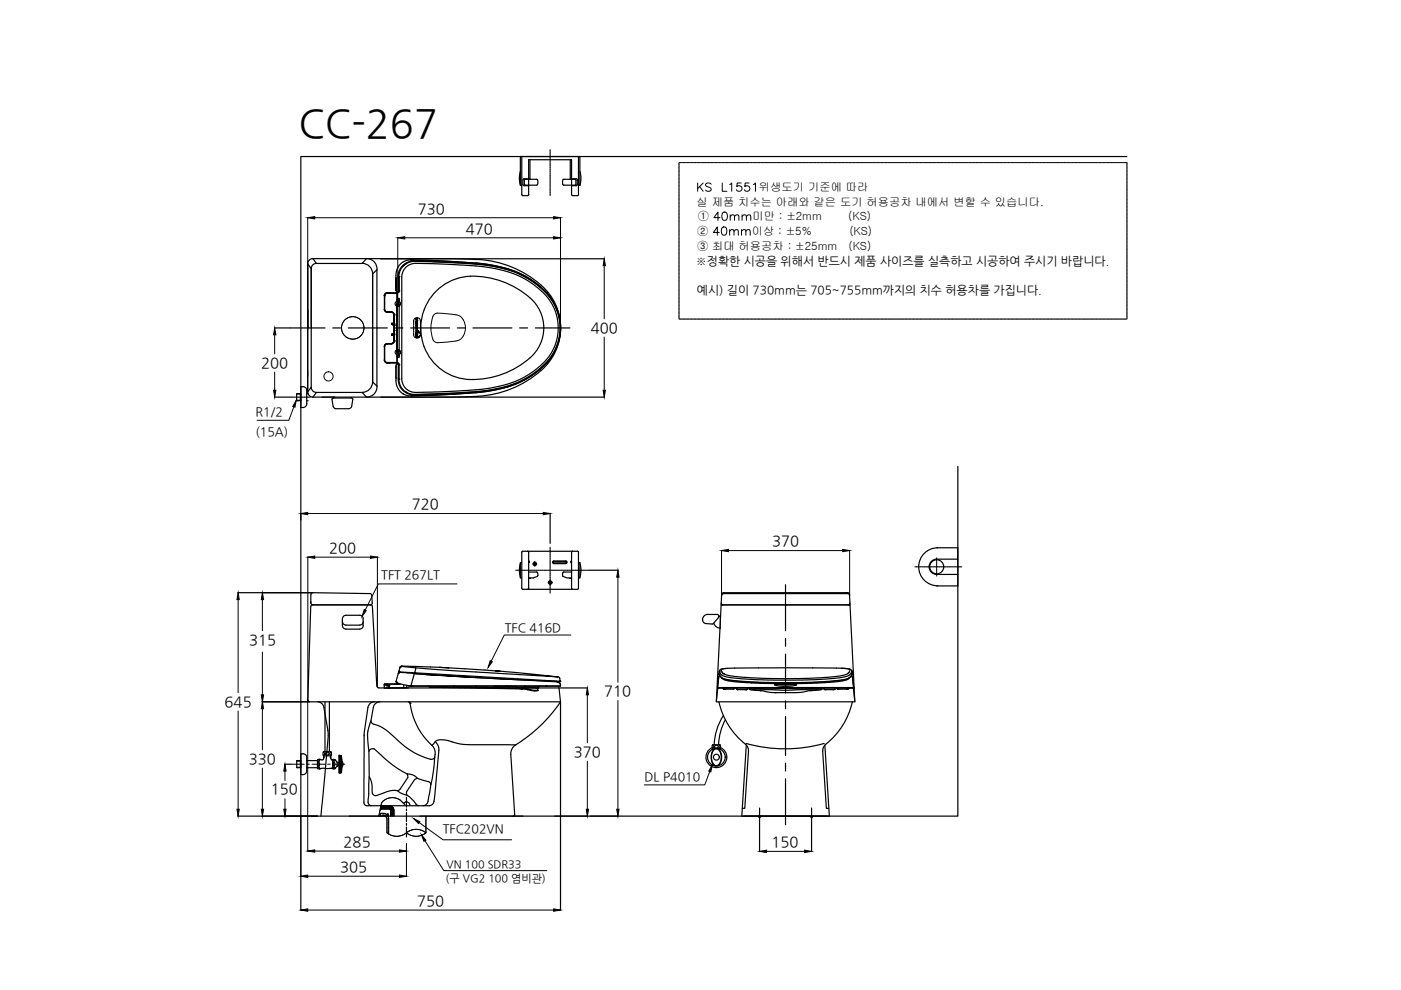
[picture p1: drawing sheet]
<svg xmlns="http://www.w3.org/2000/svg" width="297mm" height="210mm" viewBox="0 0 297 210" stroke-linecap="round" stroke-linejoin="round" font-family="sans-serif">
<defs><g id="words">
<text font-size="8.4" x="63.3" y="29">CC-267</text>
<g font-size="3.2">
<text x="88.6" y="45.4">730</text>
<text x="98.8" y="49.6">470</text>
<text x="125.3" y="70.5">400</text>
<text x="55.4" y="78">200</text>
<text x="87.3" y="108">720</text>
<text x="69.8" y="117.3">200</text>
<text x="163.7" y="115.8">370</text>
<text x="52.8" y="136.8">315</text>
<text x="47.6" y="149.8">645</text>
<text x="128.1" y="147.6">710</text>
<text x="52.8" y="161.9">330</text>
<text x="121.7" y="160.5">370</text>
<text x="57.4" y="168.4">150</text>
<text x="72.9" y="179.6">285</text>
<text x="163.6" y="179.6">150</text>
<text x="72.1" y="185">305</text>
<text x="88.4" y="192">750</text>
</g>
<g font-size="2.6">
<text x="54.2" y="88.2">R1/2</text>
<text x="54.2" y="92.5">(15A)</text>
<text x="80.8" y="122.7">TFT 267LT</text>
<text x="107" y="134">TFC 416D</text>
<text x="136.7" y="165.6">DL P4010</text>
<text x="93.9" y="176.7">TFC202VN</text>
</g>
<g font-size="2.5">
<text x="147.5" y="56.2">※정확한 시공을 위해서 반드시 제품 사이즈를 실측하고 시공하여 주시기 바랍니다.</text>
<text x="147.8" y="62.3">예시) 길이 730mm는 705~755mm까지의 치수 허용차를 가집니다.</text>
</g>
<g font-size="2.4">
<text x="160.9" y="40.6">위생도기 기준에 따라</text>
<text x="147.7" y="43.6">실 제품 치수는 아래와 같은 도기 허용공차 내에서 변할 수 있습니다.</text>
<text x="147.9" y="46.7">①</text>
<text x="159.5" y="46.7">미만 : ±2mm</text>
<text x="179.8" y="46.7">(KS)</text>
<text x="147.8" y="49.9">②</text>
<text x="147.8" y="53">③ 최대 허용공차 : ±25mm</text>
<text x="159.4" y="49.9">이상 : ±5%</text>
<text x="179.9" y="53">(KS)</text>
<text x="180.1" y="49.9">(KS)</text>
</g>
<g font-size="2.3">
<text x="94.7" y="184">VN 100 SDR33</text>
<text x="94.5" y="186.9">(구 VG2 100 염비관)</text>
</g>
</g></defs>
<!-- layer: 0 -->
<g fill="none" stroke="#000" stroke-width=".25">
<path d="M65.2 58.7v10.8v-3.8M65.2 55.9v27.2M65.2 55.9l.8 1.1v25.1M66.4 54.8a1.11 1.11 0 0 0-1.2 1.1M67.1 55.8l-.8 .4-.3 .7M76.8 55.8a2.21 2.21 0 0 1 2.2 2.2v23M77.7 54.8l-.9 1.1h-9.7l-.8-1.1 32.6 .1a21.7 21.7 0 0 1 17.9 7.8 11.9 11.9 0 0 1 2.1 6.8M77.7 54.8a2.21 2.21 0 0 1 2.2 2.4M79.9 57.2l-.9 .9v11.4M79.9 57.2v24.7M80.7 54.9h47.5M84 58.9h.1"/>
<path d="M84.6 58.7v3l-.2 .3 .2-.2zM84.6 58.7h.1M84.6 58.6v.1M86 56.7a3.1 3.1 0 0 1 2.1-.9l10.5 .4a39.4 39.4 0 0 1 10.5 1.9 15.1 15.1 0 0 1 8.6 7.7 10.5 10.5 0 0 1-3.8 12.3 22.6 22.6 0 0 1-13.3 4.6l-12.5 .5a2.89 2.89 0 0 1-2.9-2.9v-21.6a2.91 2.91 0 0 1 .8-2zM86.2 55.8l.8-.3a106.1 106.1 0 0 1 18.3 1.1 17.7 17.7 0 0 1 12.1 7.7 10.9 10.9 0 0 1-3.4 14.3 22 22 0 0 1-11.8 4.3 152.4 152.4 0 0 1-15.2 .6 3.2 3.2 0 0 1-2.4-3.1M86.2 55.8a3.3 3.3 0 0 0-1.6 2.9M86.2 55.8l-.9 .8M87.1 55.1a3.3 3.3 0 0 0-3.1 3.8M87.1 55.1h.3h-.3M87.1 55.1h.1M87.4 55.1l13.5 .7M87.4 55.1h.1"/>
<path d="M100.9 55.8a33.5 33.5 0 0 1 6.6 1.2M100.9 55.8h.1M107.5 57h.1M107.5 57a18.6 18.6 0 0 1 8.4 5M58.2 69.5h3.3M81.5 76.3h.1M81.5 76.3l.2 .5 .4 .1M81.5 73.4h.1M81.5 73.4l.1 2.9M81.5 65.6l.1 .4 .5 .2M81.5 65.6h.1M81.5 62.7h.1"/>
<path d="M81.5 62.7v2.9M81.5 73.4v2.9M81.5 76.3l.1 .3 .5 .3M81.5 76.3a.55 .55 0 0 0 .6 .6M81.5 65.6l.1 .3 .5 .3M81.6 76.3l.1 .4 .4 .1M81.6 65.6l.1 .4 .4 .1M81.6 62.7l-.1 2.9M81.7 62.3l.4-.2a.58 .58 0 0 0-.6 .6zM82.1 76.9h.1M82.1 72.9l-.4 .1-.2 .4M82.1 72.9h.8h-.8"/>
<path d="M82.1 72.9h.8M82.1 72.9h.1M82.1 66.2h.8h-.8M82.1 66.2l.8-.1a.65 .65 0 0 1 .7 .7M82.1 66.2h.1M82.1 62.1l-.3 .1-.3 .5M82.1 62.1h.1M82.1 62.1l2.1 .1M82.1 76.9h2.1M82.1 76.9h.4M82.1 62.1h2.1M82.1 72.9l-.3 .1-.2 .4"/>
<path d="M82.1 62.2l-.3 .1-.2 .4M82.1 72.9l-.5 .2-.1 .3M82.3 76.9h.2M82.4 76.9h.1M82.5 62.1h-.1M82.5 76.9h.1M82.5 62.1h-.2M82.5 62.1h.1M82.5 76.9h1.7M82.6 62.1h-.1M82.9 72.9h.1M82.9 66.2a.58 .58 0 0 1 .6 .6"/>
<path d="M82.9 66.2h.1M82.9 66.1v.1M82.9 66.2l.6 .3M83 68.7h.1M83 71h.1M83 71l.1 .1M83.1 70.9h.1M83 68.6h.1M83 70.9h.1M83.1 70.9h-.1M83.1 71.1h.1M83.1 68.6l.3 .3"/>
<path d="M83.1 68.6h-.1M83.1 68.6h.1M83.1 71.1h.3M83.1 71v.1M83.1 68.6h.3M83.1 68.7l.4 .2zM83.4 70.7h.1M83.4 68.9h.1M83.4 68.6h.1M83.4 70.7l-.3 .2M83.4 66.4l.1 .3M83.4 71.1h.1"/>
<path d="M83.4 71h.1M83.4 68.7h.1M83.4 70.9v.2M83.5 71.1h-.1M83.5 70.9h.1M83.5 71h-.1M83.5 71l-.1 .1M83.5 71h.1M83.5 68.7h.1M83.5 68.6h.1M83.5 68.6v.1M83.5 71h-.4"/>
<path d="M83.5 70.7h.1M83.5 68.9h.1M83.5 72.3l-.1 .3M83.5 70.3v2v-1.6l-.4 .2M83.5 72.3h.1M83.5 72.3l-.1 .4-.5 .2M83.5 68.9v1.8l-.4 .2M83.5 70.1h.1M83.5 70h.1M83.5 66.8v2M83.5 68.8v1.1M83.5 69h.1"/>
<path d="M83.5 66.8h.1M83.5 68.3v.4M83.5 70.9v1.4M83.5 72.3l-.1 .4-.5 .1M83.5 70.3v.4M83.6 72.3a.53 .53 0 0 1-.7 .6M83.6 66.8v5.5M84 77.8v2.8a3.2 3.2 0 0 0 1.5 2.9M84 77.8h.1M84 61.3v-2.4v2.4M84 61.3h.1M84.1 64.7v9.6"/>
<path d="M84.1 61.8l.2 .2M84.2 76.9v.1M84.2 76.9h-2.1M84.2 75.5h.1M84.2 75.5l.2 .2M84.2 74.3v.1M84.2 74.3h.1M84.2 64.5h.1M84.2 64.5l.1 .1M84.2 62.1v-.1v1.3M84.2 62.1v1.2M84.2 74.6v.9"/>
<path d="M84.2 63.5v1M84.2 63.5h.1M84.2 77h.3l.1 .4M84.2 63.3h.3l.1 .3v11.8l-.1 .4h-.3v1.1M84.2 75.8v1.2M84.2 63.5h.2M84.2 62h.2M84.2 64.6l-.1 .1 .1 9.6v-9.6h.4M84.2 74.4h.1M84.2 74.4h.4M84.2 64.6h.4M84.3 64.6h.3"/>
<path d="M84.3 77h.1M84.3 77l-.2 .2-.1 .6M84.3 77l.2 .1zM84.3 77l-.2 .2M84.3 62h.2M84.3 74.4h.2M84.3 74.5l-.1 .1h.2v.9M84.3 74.5l-.1 .1M84.3 64.6h.2M84.4 64.6h.2M84.4 63.4l-.2 .1M84.4 75.7h.1"/>
<path d="M84.4 63.4h.2M84.4 75.7h.2M84.4 77l.2 .4M84.4 77.2h.1M84.4 77.2h-.3l-.1 .6M84.4 75.5h-.2l.4 .2M84.4 75.5h.2M84.4 61.8v-3.2a3.3 3.3 0 0 1 3.9-3.2l5.5 .1a73.6 73.6 0 0 1 12.9 1.4 17.4 17.4 0 0 1 10.8 7.6l1 2.7 .3 2.3M84.4 63.5v1h-.2l.1 .1M84.4 63.5h.2M84.4 61.8h-.3l-.1-.5v.4l.3 .3M84.4 61.8h.1"/>
<path d="M84.4 75.5l.2 .1M84.5 61.8v.1M84.5 74.4h.1M84.5 62h-.2M84.5 74.5h-.2M84.5 77.1v.1M84.5 74.5l-.1 .1h.2M84.5 74.5h.1M84.5 64.6h.1M84.6 77.4v3M84.6 77.4h.1M84.6 61.7h.1"/>
<path d="M84.6 63.3h-.2M84.6 75.7h.1M84.6 63.4l-.2 .1M84.6 63.4h.1M84.6 64.6h-.2M84.6 74.4h-.3M84.6 74.3h-.4M84.6 64.5h-.2l.1 .1M89.2 69.5h.1M89.2 69.5a10.8 10.8 0 0 0 10.6 11M112.4 63.2a17.9 17.9 0 0 0-14.8-4.3 11 11 0 0 0-8.4 10.6M112.4 63.2a8.4 8.4 0 0 1 2.9 6.3"/>
<path d="M115.3 69.5a8.9 8.9 0 0 1-4.7 7.8 18.6 18.6 0 0 1-10.8 3.2M115.9 77h.1M115.9 62h.1M115.9 62a10.8 10.8 0 0 1 0 15 10.8 10.8 0 0 0 3-7.5M115.9 62a10.8 10.8 0 0 1 3 7.5M115.9 77a18.6 18.6 0 0 1-8.4 5.1M118.8 69.5a11.4 11.4 0 0 1-5.2 9.4 24.2 24.2 0 0 1-13.5 4.3l-9.9 .4a7.7 7.7 0 0 1-4.1-.3 3.1 3.1 0 0 1-1.7-2.9v-3.2M118.9 69.5h.1M118.9 69.5a12.4 12.4 0 0 1-6.2 10.6 23 23 0 0 1-13.8 4l-32.6 .1M58.2 84.2h3.8M65.2 83.1a1.11 1.11 0 0 0 1.2 1.1M66 82.1l.3 .8 .8 .3"/>
<path d="M66 82.1l-.8 1M67.1 83.2l-.8 1M68.3 84.2h2.7M79 81l.9 .9M79 81a2.21 2.21 0 0 1-2.2 2.2M79.9 81.8a2.21 2.21 0 0 1-2.2 2.4l-.9-1h-9.7M80.7 84.2h47.5M84 80.1h.1M84.6 80.4h.1M84.6 80.4v.1M85.4 83.5h.1M85.5 83.5l.8 .4h.8"/>
<path d="M86.1 83.1l.2 .1M87.1 83.9h.1M87.4 83.9h.1M87.4 83.9h-.3M107.5 82.1h.1M107.5 82.1a33.3 33.3 0 0 1-6.6 1.1l-13.5 .7M63.8 108.8v1.5M116.6 108.8v6.4M50.4 125.7h15.8M55.6 125.7h10.7M65.9 126.1v1.8l.4 .3-.4 .4-.6 19.8 .2 .4h53.3M66.3 128.2h12.3"/>
<path d="M66.3 125.7l12.1 .1 .2 .1 .3 .4M66.4 125.6l-.4 .2-.1 .3M78.6 128.2l.4 .4 .9 16.8M78.8 126.3l.1 1.5-.1 .3-.2 .1M124.8 120.9h6.3M152.9 128.2h27.3l1 20.6h-29.3zM152.9 127.8l.1 .3 .3 .1M153 126.3l.2-.4h.2h26.3h.2l.2 .4M153.4 125.7h26.3M153.4 125.6l-.4 .4-.1 2.2h13.9M179.7 125.6l.4 .2v.2l.1 2.2h-13.7M180.2 127.8l-.1 .3-.3 .1"/>
<path d="M55.6 148.8h10zM67.4 148.8a1.47 1.47 0 0 1 1.3 1.2l.8 4.8M69.5 154.9l.1 1.3-1.6 16.8M78.2 159.2l.1 5.5M78.6 152.9a9.2 9.2 0 0 0-.4 6v.3M78.7 152.9l.1 .4 .5 .3a9.3 9.3 0 0 1 4.7 3.1 15.2 15.2 0 0 0 7.5 4.3l.5-.2 .2-.3M79.3 158.8l.4 .2a28.7 28.7 0 0 0 6.6 5.1 2.59 2.59 0 0 1 2.2 .9l2.3 .7M79.3 158.8h-.6l-.4 .4M79.4 148.8a1.45 1.45 0 0 0-1.4 1.2l-.8 5.8v13.7a.93 .93 0 0 0 .6 1.3h13.2M79.9 145.4l.2 .4h.2M80.3 145.9h44.3M80.6 148.8a1.47 1.47 0 0 0-1.5 1.2l-.5 2.9"/>
<path d="M81.5 145.2v.7v-.7M81.5 145.1h.1M81.5 145.1h3.4M81.5 145.2h.1M81.5 145.2h.8M81.5 145.9h.6M82.1 145.2h-.6M82.1 145.2h.1M82.1 145v.2M82.1 145.2v.7M82.2 145.2h.1M82.2 145.2h-.1h.2"/>
<path d="M82.3 145.2h.1M82.3 145.2l.2 .1M82.5 145.3h.1M82.5 145.3v.6M82.5 145.9h.1M82.5 145.9h-.4M82.5 145.7h.1M82.5 145.9v-.6l.1 .6M83.6 145h.1M84 144.5l.2 .3 1 .3 1.9 .3M84 144.5h.1M84.1 145h.1"/>
<path d="M84.2 144.9h.1M84.2 144.9l-.1 .1M84.2 144.8v.1M84.2 145h.1M84.4 142.8l.4-.2 6.6 .5M84.4 142.8l-.4 1.7M84.5 142.7h.1M84.5 144.9l-.3 .1M84.6 142.4h.1M84.6 142.2v.2M84.7 145l-3.2 .1M84.8 141.5h.1"/>
<path d="M84.8 141.5l-.2 .9M84.8 141.5l.4-.3 10 .4-2-.1h.1M84.9 141.4l-.1 .1M85.2 141.3h.1M85.2 141.3l2.9 .3M85.2 141.3l-.4 .2M85.6 145.2v.6M85.6 145.8l-3 .1M86.6 148.8l.4 .3M86.6 145.4l.8 .1h-.3M86.9 149.1h.1M86.9 149.1a14.7 14.7 0 0 0 4.7 8.9"/>
<path d="M86.9 145.5l-.7-.1v.4h-.6M87.1 145.5h.1M87.1 145.4h31.7M87.9 142.6l30.8 1.8M87.9 142.6l-3.3-.2-.2 .4M87.9 142.6h.1M87.9 142.6v.1M88.1 141.6l30.2 1.9-12.3-1.2M88.1 141.6l-.2 1M90.4 143l10.5 .7-9.4-.6M90.4 143l-2.6-.1-.7 2.5M90.4 143l1 .1"/>
<path d="M91 145.5v.1M91 145.6h2.4l.1 .2M91 145.6l.2 .1M91.2 145.7l2.3 .1M91.2 145.7h.1M91.4 143.1h.1M91.6 158a2.66 2.66 0 0 1 .5 2.8l-.3 3.5-.9 4.6a1.82 1.82 0 0 1-.8 1.9h-.4M92.3 157.3a2.85 2.85 0 0 1 3-.2 17.5 17.5 0 0 0 7.1 .8h7M92.3 157.3a2.1 2.1 0 0 1 .8 1.7l-1 10.2a1.37 1.37 0 0 1-1.1 1.6M92.3 157.3l-.7 .7M93.5 145.8l16.7 .3M94.7 145.5l.3 .2"/>
<path d="M94.7 145.6h-1.3l1.4 .1M95.1 145.7h.7M95.2 141.6l9.8 .6M95.8 145.7h.1M96 145.7l14.9 .2 3.1 .5M96.1 145.6l17.1 .3 .8 .1M96.2 145.5l-.4 .2M96.2 145.5h.1M104.6 145.5l4.8 .1M105 142.2l1 .1zM106.2 143.9l-5.3-.2 6 .3M106.2 143.9l.7 .1"/>
<path d="M106.2 143.9l11.6 .6M106.9 144l11.4 .6M108.7 143.8l.1 .3M109.3 145.5l.4 .3M109.4 157.9a2.21 2.21 0 0 0-1.1 2l.8 12.8-.4 .3M109.7 145.8l.5 .1M109.7 145.8h.1M109.8 143.9l-.2 .2M110.3 146.1h.2M110.5 146.1h.1M110.5 146.1h.2M110.6 145.9h.2"/>
<path d="M110.8 145.9h.1M110.9 145.8h.1M111.1 145.6l2.2 .1 .8-.1-.1 .4M111.2 145.5h.1M111.2 145.5l-.4 .4M114 146.4h.1M114 146h.1M114 146l-.2 .5-3-.4M114.1 145.6h.1M114.2 145.5l-.1 .1zM115.9 145.4h.1M115.9 145.4l-.1 .1"/>
<path d="M117.8 144.5l.5 .1M117.8 144.5h.1M117.9 144.5l.4 .1M117.9 144.5h.1M118.3 144.6h.1M118.3 144.6l.3 .3M118.4 143.5l.3 .3v.6M118.5 145.9l.3 2.9M118.6 144.4h.1M118.6 144.9l.2 .5M118.6 144.9h.1M118.7 144.4h.1"/>
<path d="M118.8 148.9v44.1M118.9 148.8a31.3 31.3 0 0 1-9.5 9.1M118.9 145.4l-31.5 .1M152.1 145.8l.1 .1M152.1 145.8h.1M152.2 145.8h28.8M152.2 145.8h.1M152.2 145.9h.1M152.2 145.9h28.7M152.2 145.9l-.3 2.8M152.4 143.6l-.3 2.2M152.4 143.5l-.3 2.3"/>
<path d="M152.4 148.8a16.4 16.4 0 0 0 6 9.3l.3 1.2M152.4 142.9a2.23 2.23 0 0 0 2.3 1.3l5.7 .4 8.1 .1 5.5-.1 4.7-.5a2.02 2.02 0 0 0 2-1.2M152.4 143l.7 .8 1.6 .5 5.5 .4 6.3 .1M152.4 143h.1M152.5 142.3l-.1 .6 .1-.6 .4 .7a2.2 2.2 0 0 0 1.7 .6l3.8 .4 5.7 .2h7l5.5-.4a5.8 5.8 0 0 0 3.7-.9l.3-.6 .1 .6-.1-.6M152.5 142.3h.1M152.6 143.2l-.2 .3M152.6 143.3l-.2 .3M153.1 143.8a4.5 4.5 0 0 0 2.8 .8l6.1 .3 4.5-.1M153.2 145.9l.1 .1M153.3 146h.1M153.4 146.1h.1"/>
<path d="M153.4 151.7a12.1 12.1 0 0 0-2 6.2M153.4 142.8h.1M153.5 146.1h.1M153.5 146.1h1.9M153.6 146.1h.1M153.8 152.6a12.1 12.1 0 0 0-1.4 5.3M154.3 141.7l-1.4 .2-.4 .4M155.4 146.1h.1M155.8 141.6l22.6 .1 1.8 .2-.1 .5-.3 .4a8.8 8.8 0 0 1-4.2 .8l-4.2 .2-6.3 .1-8-.3a9.5 9.5 0 0 1-3.7-.8M155.8 141.6l-2.8 .3-.1 .4 .5 .5M155.8 141.6h.1M155.8 145.9l-.4 .2"/>
<path d="M156 145.9l.4 .3h1.7M156.2 146.1h.1M158.1 146.2h.1M158.2 146.2h.1M158.2 157.6a30.5 30.5 0 0 0 16.6 0M158.2 158l-.9 15h18.5l-.9-15M158.4 146.1l-.2 .1M158.4 146.1h.1M158.5 145.9l-.1 .2M158.7 159.3l-.8 12.1h-.5M158.9 145.9v.1M158.9 146h.1"/>
<path d="M158.9 146v.1M158.9 146.1l.3 .2 2.1 .1M158.9 146.1h.1M159.4 145.9l1.6 .1M161 146h.1M161.3 146.4l2.9 .5 5.2-.1 2.5-.4M161.3 146.4h.1M164.3 146.9h.1M164.4 146.9h.1M164.5 145.3l1.6 .2 2.5-.2M164.7 145.1h3.8l-1.4 .1zM166.5 144.8l2.3 .1"/>
<path d="M171.9 146.4h.1M173.7 145.9l-3.2 .2-3.4-.1-4.6 .1-1.5-.1M174.2 146.1l-.4 .2-1.9 .1M174.2 146.1h.1M174.2 146v.1M174.2 145.9l-.1 .2-1.3 .1-5.4 .1-7-.1-1.5-.2M174.4 159.3l.8 12.1h.5M174.6 145.9l.1 .2M174.7 146.1l.2 .1M174.7 146.1h.1M174.9 146.2h1.8M174.9 146.2h.1"/>
<path d="M176.7 146.2h.1M176.9 146.1h.1M176.9 146.1l-.2 .1M177.1 145.9l-.2 .2M177.3 145.9l.3 .2M177.6 146.1h2M177.6 146.1h.1M178.4 141.7l1.7 .2 .5 .4M179.6 146.1h.1M179.8 146l-.2 .1M179.8 146h.1M179.8 146l-.1 .1"/>
<path d="M179.9 145.9l-.1 .1M180 143.8a4.5 4.5 0 0 1-2.8 .8l-8.4 .3M180.5 143.3l.2 .3M180.5 143.2l.2 .3M180.6 142.3h.1M180.7 143l-.7 .8-1.6 .5-5.4 .4-6.5 .1M180.7 142.9h.1M180.7 143h.1M180.7 148.8a16.4 16.4 0 0 1-5.9 9.3l-.4 1.2M180.7 143.6l.3 2.2M180.7 143.5h.1M180.7 143.5l.3 2.3"/>
<path d="M180.9 145.9h.1M180.9 145.9l.3 2.8M181 145.8l-.1 .1M181 145.8h.1M50.4 173h16.9M60.4 162h1.5M63.8 173.1v19.9M74 173h8.1M78.3 164.7l-.2 4.5a1.62 1.62 0 0 0 .4 1.6h.3M78.3 164.7a7.2 7.2 0 0 1 .7 3.6 1.08 1.08 0 0 0 1.6 .1 5.9 5.9 0 0 1 3.7-.7M84.3 167.7l.6 .4 1.3 .5M86.3 164.1l.2 .8"/>
<path d="M86.5 164.9l-1.7 2.4-.5 .4M88.5 165l-.6 .3-1.7 2.8v.5l1.7 1.4a1.12 1.12 0 0 0 .9 .8M89 173h21.9M90.8 165.7l.4 .3 .2 .4M117.6 173h7M125.1 173h6M157.7 173h17.7M160.7 173l.3 .4 .4-.4M161 173h.1M161 171.3v.3M161 171.7v.7M161 172.5v.3"/>
<path d="M161 172.9v.1M161 173v.3M161 173.4h.1M161 173.5v.2M161 173.7v6.9M171.7 173l.4 .4 .3-.4M172.1 171.3v.3M172.1 171.7v.7M172.1 172.5v.3M172.1 172.9v.1M172.1 173v.3M172.1 173.4h.1"/>
<path d="M172.1 173.5v.2M172.1 173.7v6.9"/>
<circle cx="84.3" cy="64.4" r=".58"/>
<circle cx="84.4" cy="74.7" r=".58"/>
<circle cx="164.4" cy="145.1" r=".2"/>
<circle cx="168.7" cy="145.1" r=".19"/>
<circle cx="151.9" cy="160.5" r="1.87"/>
</g>
<!-- layer: CENTER -->
<g fill="none" stroke="#000" stroke-width=".25">
<path d="M61.6 69.5h7.3M70.6 69.5h1.6M73.9 69.5h8.2M83.8 69.5h1.6M87.1 69.5h8.2M97 69.5h1.6M100.3 69.5h8.2M110.2 69.5h1.7M113.5 69.5h7.3M166.5 124v9.7M166.5 135.4v1.6M166.5 138.7v8.3"/>
<path d="M166.5 148.6v1.7M166.5 151.9v8.3M86.2 169v2.1M86.2 171.5v.4M86.2 172.3v1.9M86.2 174.6v.4M86.2 175.4v2M166.5 161.8v1.7M166.5 165.1v9.8"/>
</g>
<!-- layer: 6 -->
<path d="M238.9 33.2h-175.1v139.8h139.3v-74.1" fill="none" stroke="#000" stroke-width=".25"/>
<!-- layer: 4 -->
<g fill="none" stroke="#000" stroke-width=".25">
<path d="M110.3 36.3l-.2 1.5 .2 1.5M110.6 39.3h-.3v-6.1h12.6v6.1h-.3M110.6 33.2v8l.2 .3M111.2 38.2v.9M111.2 38.2l.2-.2h2.3a.81 .81 0 0 1 0 1.3h-2.3l-.2-.3M112.4 33.9v4h-1.3l-.2 .2 .1 1.2 1.1 .1M119.3 38.1l.2-.1h2.4l.2 .2M119.3 38.2v.9M120.9 33.9v4h1.3l.2 .2-.1 1.2-1.1 .1M122.1 38.2v.9M122.1 39l-.2 .3h-2.4l-.2-.2M122.6 33.2l.1 8-.3 .3"/>
<path d="M123 36.3l.2 1.5-.2 1.5M110.8 41.5h1.1M111.9 41.5l.2-.3v-7.3h9.1v7.4l.2 .2M121.4 41.5h1M62.9 84.9l.8 .1zM62.9 83.5h.8zM62.9 83.5v1.4M63.7 83.5v1.5M63.8 82a.91 .91 0 0 1 1.2 .8l.1 2.8a.93 .93 0 0 1-1.3 .8zM65 85h.3M65 83.5h.3M110.3 119.4l-.2 1.5 .2 1.5"/>
<path d="M110.6 119.3h-.3v3.2h.3M110.7 116.9h11.9v8h-11.9zM111.9 116.9l.2 .2v7.6l-.2 .2M112.1 119h.1v.3h-.1M117.4 118.9h2.5M117.4 119.5h2.5M117.4 119.1h2.5M117.4 119.4h2.5M117.4 118.9l-.3 .3 .3 .3M117.4 119.1l-.1 .1 .1 .1M119.9 118.9l.3 .3-.3 .3M119.9 119.1l.2 .1-.2 .1"/>
<path d="M121.2 119h-.2v.3h.2M121.4 116.9l-.2 .2v7.6l.2 .2M122.6 119.3h.3v3.2h-.3M123 119.4l.2 1.5-.2 1.5M198.6 116.1h4.5v8.1h-4.5M198.8 116.1a4 4 0 0 0-4 4.1 4 4 0 0 0 4 4M203.1 118.6h-4.5a1.62 1.62 0 0 0-1.6 1.6 1.62 1.62 0 0 0 1.6 1.6h4.5M112.1 121.3h1.8l.1 .8M112.4 122.5l-.3 .1M114 122.1l-.9 .4h-1M119.3 121.4l.1 .8 .8 .3h1M120.8 122.5l.4 .1"/>
<path d="M121.2 121.3h-1.7l-.2 .1M68.5 159.5l.3 .3-.3 .3M68.9 148.8v10.6M69.8 148.8v10.6M70.1 159.4h-1.5l-.1 .4 .1 .5M70.2 159.4l.1 .4-.1 .5M70.2 159.5l-.3 .3 .3 .3M151 158.5a2.21 2.21 0 0 0-.9 3.4 2.21 2.21 0 0 0 3.5 0 2.21 2.21 0 0 0-.8-3.4M151.1 158l.2 .3-.3 .3M151.1 158.8l-.1-.5 .1-.4h1.5l.2 .4-.2 .5M151.2 158.8h.1M151.2 159a.86 .86 0 0 1 .9-.3 .86 .86 0 0 1 .7 .7 2.5 2.5 0 0 1-.6 2.9 .91 .91 0 0 1-1.2-.7 2.83 2.83 0 0 1 .2-2.6z"/>
<path d="M151.2 158.8l-.1 .1M151.3 159a.82 .82 0 0 1 .9-.2 .82 .82 0 0 1 .5 .7 2.29 2.29 0 0 1-.6 2.8 1.2 1.2 0 0 1-1.2-1.4v-1zM152.5 158.8l.1 .1M152.6 158.8h.1M152.7 158l-.3 .3 .3 .3M62.9 162.7l.9 .1zM62.9 161.4v1.3M63 161.3h.8l-.9 .1zM63.7 161.3v1.5M65 161.3h2.3M65.1 160.6a.91 .91 0 0 0-1.3-.8v4.4a.96 .96 0 0 0 1.3-.8l-.1-2.8M67.3 162.9l.6 .1"/>
<path d="M67.4 163l.2-.5 .2 .5M67.5 161.7a.35 .35 0 0 1 .3 .3 .35 .35 0 0 1-.3 .4zM67.8 161l-.2 .5-.2-.4M67.9 161a.37 .37 0 0 0-.6 .4v1.5v-.1h-2.3M68.6 160.8l-.2 .3-.5-.1M68.6 160.3h1.5v.5M68.6 160.3v.5M68.7 160.3l-.1 .2M68.7 160.5l-.1 .2M68.9 162.9l-1 .1M68.9 162.9h.9M70 160.3l.1 .2"/>
<path d="M70 160.5l.1 .2M70.2 160.8l.3 .3M70.4 161.1l.1 .1M70.5 161.1v.1M70.5 161.1h.1M70.5 162.9h.1M70.5 162.9h-.1M70.5 162.9h-.7M70.6 161l.2 .4 .2-.3M70.7 161.7a.35 .35 0 0 1 .3 .3 .35 .35 0 0 1-.3 .4zM71 163l-.2-.4-.2 .4M71.2 161.3l-.3-.3-.4 .1v1.9a.8 .8 0 0 0 1-.6h.4"/>
<path d="M71.2 161.2l.3 .4M71.5 161.6l.4 .1M71.5 161.7v.7M71.9 160.1l.1 3.8zM72 160.2h.1M72 161.3h.2M72 162.8h.2M72 162.7h.2M72 160.2h.2M72 162.9h.2M72 160.3h.2M72 160.4h.2"/>
<path d="M72 160.5h.2M72 160.7h.2M72 160.8h.2M72 160.9h.2M72 161.1h.2M72 161h.2M72 161.2h.2M72 161.4h.2M72 161.5h.2M72 161.6h.2M72 161.7h.2M72 161.8h.2"/>
<path d="M72 161.9h.2M72 162h.2M72 162.4h.2M72 162.3h.2M72 162.2h.2M72 162.1h.2M72 162.6h.2M72 162.5h.2M72 163.5h.2M72 163.2h.2M72 163.1h.2M72 163h.2"/>
<path d="M72 163.4h.2M72 163.3h.2M72 163.8h.3M72 163.7h.2M72 163.6h.2M72 160.6h.2M72 163.8v.1M72.2 160.2h.1M72.2 160.2v3.7M72.3 163.8l-.1 .1M72.3 160.2l.1 .1M72.4 160.3l-.1 3.5 .2-1.7-.1-1.8"/>
<path d="M72.5 161.4l.2 .6M72.7 162l-.2 .6"/>
<circle cx="113.4" cy="119.6" r=".37"/>
<circle cx="113.4" cy="119.6" r=".18"/>
<circle cx="116.6" cy="123.5" r=".37"/>
<circle cx="116.6" cy="123.5" r=".18"/>
<circle cx="198.6" cy="120.2" r="1.49"/>
<circle cx="69.4" cy="159.8" r=".36"/>
<circle cx="151.9" cy="158.3" r=".36"/>
<circle cx="151.9" cy="160.5" r=".62"/>
</g>
<!-- layer: 1 -->
<g fill="none" stroke="#000" stroke-width=".21">
<path d="M116.6 31.7v.2M116.6 32h.1M116.6 32.1v.2M116.6 32.4h.1M116.6 32.5v.4M116.6 33v.7M116.6 33.7v.4M116.6 34.2h.1M116.6 34.3v.2M116.6 34.6h.1M116.6 34.7v.4M116.6 35.2v.7"/>
<path d="M116.6 35.9v.4M116.6 36.4h.1M116.6 36.5v.2M116.6 36.8v.1M116.6 36.9v.4M116.6 37.4v.7M116.6 38.1v.4M116.6 38.6h.1M116.6 38.7v.2M116.6 39v.1M116.6 39.1v.4M116.6 39.6v.7"/>
<path d="M116.6 40.3v.4M116.6 40.8v.3M116.6 41.2v.1M116.6 41.3v.2M62 84.2h.7M62.8 84.2h.4M63.3 84.2h.1M63.4 84.2h.2M63.7 84.2h.1M63.8 84.2h.4M64.2 84.2h.7M65 84.2h.4"/>
<path d="M65.5 84.2h.1M65.6 84.2h.2M113 119.6h.4M113.4 119v.7M113.4 119.7v.4M113.5 119.6h.3M116.6 116v.2M116.6 116.2v.1M116.6 116.4v.3M116.6 116.8v.7M116.6 117.6v.3M116.6 118h.1"/>
<path d="M116.6 118.1v.3M116.6 118.4v.1M116.6 118.6v.3M116.6 119v.7M116.6 119.8v.3M198.6 118.3v.7M198.6 119.1v.4M198.6 119.5v.1M198.6 119.6v.3M198.6 120h.1M109.3 120.9h.4M109.7 120.9h.1"/>
<path d="M109.8 120.9h.3M110.2 120.9h.1M110.3 120.9h.4M110.7 120.9h.7M111.5 120.9h.4M111.9 120.9h.1M112 120.9h.3M112.4 120.9h.1M112.5 120.9h.4M112.9 120.9h.7M113.7 120.9h.4M114.1 120.9h.1"/>
<path d="M114.2 120.9h.3M114.6 120.9h.1M114.7 120.9h.4M115.1 120.9h.7M115.9 120.9h.4M116.2 123.5h.9M116.3 120.9h.1M116.4 120.9h.3M116.6 120.2h.1M116.6 120.3v.3M116.6 120.7h.1M116.6 120.8v.3"/>
<path d="M116.6 121.2v1.1M116.6 122.4v.4M116.6 122.9h.1M116.6 123v.3M116.6 123.4v1.1M116.6 124.6v.4M116.6 125.1h.1M116.6 125.2v.2M116.6 125.5h.1M116.6 125.6v.2M116.8 120.9h.1M116.9 120.9h.4"/>
<path d="M117.3 120.9h.7M118.1 120.9h.4M118.5 120.9h.1M118.6 120.9h.3M119 120.9h.1M119.1 120.9h.3M119.4 120.9h.1M119.5 120.9h.4M120 120.9h.7M120.7 120.9h.4M121.2 120.9h.1M121.3 120.9h.3"/>
<path d="M121.6 120.9h.1M121.7 120.9h.4M122.2 120.9h.7M122.9 120.9h.4M123.4 120.9h.1M123.5 120.9h.3M123.8 120.9h.1M123.9 120.9h.4M124.4 120.9h.3M152.7 130.6v2.6M179.3 125.6h.1M194 120.2h.7"/>
<path d="M194.7 120.2h.4M195.2 120.2h.1M195.3 120.2h.3M195.6 120.2h.1M195.7 120.2h.4M196.2 120.2h1.1M197.4 120.2h.4M197.8 120.2h.1M197.9 120.2h.3M198.3 120.2h.1M198.4 120.2h.4M198.6 120.1v.4"/>
<path d="M198.6 120.5v.7M198.6 121.3v.4M198.6 121.7v.1M198.6 121.8v.4M198.8 120.2h.7M199.6 120.2h.4M200 120.2h.1M200.1 120.2h.3M200.5 120.2h.1M200.6 120.2h.4M201 120.2h.7M201.8 120.2h.4"/>
<path d="M202.2 120.2h.1M202.3 120.2h.3M202.7 120.2h.1M202.8 120.2h.4M203.2 120.2h.7M65.2 148.6h.1M69.5 154.8v.1M62 162h2.5M65.1 162h.5M66.2 162h2.7M69.5 162h.5M70.6 162h2.5"/>
<path d="M109.1 172.8h.1M166.5 173h.1"/>
</g>
<!-- layer: FAUCET -->
<g fill="none" stroke="#000" stroke-width=".25">
<path d="M70.4 84.7l.4 1.7 .4 .2M70.4 84.7l.3-.3h3.9l.2 .3M70.7 84.2v.2M71.2 86.7h2.8M74.5 84.2v.2M74.5 86.2l-.2 .4h-.3M74.8 84.7l-.2 1.5M72.6 131.2v1.5M72.6 132.6a.73 .73 0 0 0 .7 .8M72.6 131.8a.73 .73 0 0 0 .7 .7M73.3 130.5h3a.73 .73 0 0 1 .7 .7v1.5M73.3 132.5h3"/>
<path d="M73.3 133.4h3M73.3 130.5a.73 .73 0 0 0-.7 .7M77 132.6a.73 .73 0 0 1-.7 .8M77 131.8a.73 .73 0 0 1-.7 .7M149 131.4v.1M151.3 132.1a1.49 1.49 0 0 0 1.4 1.1M152 130.3l.3 .1 .1 .2M152.1 130.3h-2a1.11 1.11 0 0 0-1.1 1.1M152.3 131l-1.1 1.3-1.6-.1a.74 .74 0 0 1-.6-.7M152.7 130.6h-.3l-.1 .3"/>
</g>
<!-- layer: 0 -->
<g fill="none" stroke="#000" stroke-width=".21">
<path d="M65.2 46.1v12.6M66.7 46.2h50.7M84.3 50.4v13.9M85.8 50.4h31.6M118.8 46.1v23.3M128.1 56.3v11.3M58.2 71v4M58.2 78.9v3.8M128.1 71.5v11.2M62.3 86.3l-1.1 2.8h-6.7M65.2 108.9h50M65.3 118.1v30.2"/>
<path d="M66.7 118.1h11.9M80 118.1v27.6M153 116.7v9.5M154.4 116.7h24.3M180.1 116.7v9.5M50.5 127.1v19.8M55.6 127.1v6.6M55.6 138.3v9M131 122.4v22.3M50.5 150.7v20.9M55.6 150.3v8.7M65.2 148.9v31.6"/>
<path d="M124.5 147.3v10.2M131 148.5v23.1M55.6 162.9v8.7M60.4 163.5v2M60.4 169.4v2.2M63.8 173.1v12.7M86.2 178.9v6.9M88.9 174.4l5 3.7h14.6M124.5 161.4v10.2M150.5 163.6l-1.1 2.8h-12.8M65.2 185.8h19.5M65.2 193h52.2"/>
<path d="M66.7 180.4h18M162.5 180.5h8.1"/>
</g>
<g fill="#000" stroke="#000" stroke-width=".21">
<path d="M65.2 46.2l1.5-.3v.5zM84.3 50.4l1.5-.2v.5zM117.4 45.9l1.4 .3-1.4 .2zM117.4 50.2l1.4 .2-1.4 .3zM128.1 54.9l.3 1.4h-.5zM58.2 69.5l.3 1.5h-.5zM58 82.7h.5l-.3 1.5zM62.8 84.9l-.3 1.4-.4-.1zM127.9 82.7h.5l-.3 1.5zM63.8 108.9l1.4-.3v.5zM65.3 118.1l1.4-.2v.5zM78.6 117.9l1.4 .2-1.4 .3z"/>
<path d="M115.2 108.6l1.4 .3-1.4 .2zM153 116.7l1.4-.2v.5zM178.7 116.5l1.4 .2-1.4 .3zM50.5 125.7l.2 1.4h-.5zM55.6 125.7l.3 1.4h-.5zM131 120.9l.2 1.5h-.4zM55.4 147.3h.5l-.3 1.5zM55.6 148.8l.3 1.5h-.5zM124.5 145.9l.3 1.4h-.5zM50.2 171.6h.5l-.2 1.4zM55.4 171.6h.5l-.3 1.4zM60.4 162l.2 1.5h-.4z"/>
<path d="M60.2 171.6h.4l-.2 1.4zM87.7 173.5l1.3 .7-.3 .4zM124.3 171.6h.5l-.3 1.4zM130.8 171.6h.4l-.2 1.4zM151 162.2l-.3 1.5-.4-.2zM63.8 185.8l1.4-.3v.5zM63.8 193l1.4-.3v.5zM65.2 180.4l1.5-.2v.5zM84.7 180.2l1.5 .2-1.5 .3zM84.7 185.5l1.5 .3-1.5 .2zM117.4 192.7l1.4 .3-1.4 .2zM161 180.5l1.5-.2v.5z"/>
<path d="M170.6 180.3l1.5 .2-1.5 .3z"/>
</g>
<!-- layer: 3 -->
<g fill="none" stroke="#000" stroke-width=".21">
<path d="M144 34.6v.2M144 34.8v.1M144 35v.1M144 35.2v.4M144 35.6v.2M144 35.8v.1M144 36v.4M144 36.5v.1M144 36.6v.1M144 36.8v.4M144 37.3v.1M144 37.5v.1"/>
<path d="M144 37.6v.5M144 38.1v.1M144 38.3v.1M144 38.5v.4M144 38.9v.2M144 39.1v.1M144 39.3v.4M144 39.8v.1M144 39.9v.1M144 34.5v.1M144.1 34.5h.2M144.4 34.5h.1"/>
<path d="M144.6 34.5h.1M144.7 34.5h.5M145.2 34.5h.1M145.4 34.5h.1M145.6 34.5h.4M146.1 34.5h.1M146.2 34.5h.1M146.4 34.5h.4M146.9 34.5h.1M147.1 34.5h.1M147.2 34.5h.4M147.7 34.5h.1"/>
<path d="M147.9 34.5h.1M148 34.5h.5M148.5 34.5h.1M148.7 34.5h.1M148.9 34.5h.6M149.5 34.5h.1M149.7 34.5h.1M149.9 34.5h.4M150.4 34.5h.1M150.5 34.5h.1M150.7 34.5h.4M151.2 34.5h.1"/>
<path d="M151.3 34.5h.2M151.5 34.5h.4M152 34.5h.1M152.2 34.5h.1M152.3 34.5h.5M152.8 34.5h.1M153 34.5h.1M153.2 34.5h.4M153.7 34.5h.1M153.8 34.5h.1M154 34.5h.4M154.5 34.5h.1"/>
<path d="M154.7 34.5h.1M154.8 34.5h.4M155.3 34.5h.1M155.5 34.5h.1M155.6 34.5h.5M156.1 34.5h.1M156.3 34.5h.1M156.5 34.5h.4M157 34.5h.1M157.1 34.5h.1M157.3 34.5h.4M157.8 34.5h.1"/>
<path d="M158 34.5h.1M158.1 34.5h.6M158.8 34.5h.1M158.9 34.5h.2M159.1 34.5h.4M159.6 34.5h.1M159.8 34.5h.1M159.9 34.5h.5M160.4 34.5h.1M160.6 34.5h.1M160.8 34.5h.4M161.3 34.5h.1"/>
<path d="M161.4 34.5h.1M161.6 34.5h.4M162.1 34.5h.1M162.2 34.5h.2M162.4 34.5h.4M162.9 34.5h.1M163.1 34.5h.1M163.2 34.5h.5M163.7 34.5h.1M163.9 34.5h.1M164.1 34.5h.4M164.6 34.5h.1"/>
<path d="M164.7 34.5h.1M164.9 34.5h.4M165.4 34.5h.1M165.6 34.5h.1M165.7 34.5h.4M166.2 34.5h.1M166.4 34.5h.1M166.5 34.5h.5M167 34.5h.1M167.2 34.5h.1M167.4 34.5h.6M168 34.5h.1"/>
<path d="M168.2 34.5h.1M168.4 34.5h.4M168.9 34.5h.1M169 34.5h.1M169.2 34.5h.4M169.7 34.5h.1M169.8 34.5h.2M170 34.5h.4M170.5 34.5h.1M170.7 34.5h.1M170.8 34.5h.5M171.3 34.5h.1"/>
<path d="M171.5 34.5h.1M171.7 34.5h.4M172.2 34.5h.1M172.3 34.5h.1M172.5 34.5h.4M173 34.5h.1M173.2 34.5h.1M173.3 34.5h.4M173.8 34.5h.1M174 34.5h.1M174.1 34.5h.5M174.6 34.5h.1"/>
<path d="M174.8 34.5h.1M175 34.5h.4M175.5 34.5h.1M175.6 34.5h.1M175.8 34.5h.4M176.3 34.5h.1M176.5 34.5h.1M176.6 34.5h.6M177.3 34.5h.1M177.4 34.5h.2M177.6 34.5h.4M178.1 34.5h.1"/>
<path d="M178.3 34.5h.1M178.4 34.5h.5M178.9 34.5h.1M179.1 34.5h.1M179.3 34.5h.4M179.8 34.5h.1M179.9 34.5h.1M180.1 34.5h.4M180.6 34.5h.1M180.7 34.5h.2M180.9 34.5h.4M181.4 34.5h.1"/>
<path d="M181.6 34.5h.1M181.7 34.5h.5M182.2 34.5h.1M182.4 34.5h.1M182.6 34.5h.4M183.1 34.5h.1M183.2 34.5h.1M183.4 34.5h.4M183.9 34.5h.1M184.1 34.5h.1M184.2 34.5h.4M184.7 34.5h.1"/>
<path d="M184.9 34.5h.1M185 34.5h.5M185.5 34.5h.1M185.7 34.5h.1M185.9 34.5h.4M186.4 34.5h.1M186.5 34.5h.1M186.7 34.5h.1M186.9 34.5h.4M187.4 34.5h.1M187.5 34.5h.1M187.7 34.5h.4"/>
<path d="M188.2 34.5h.1M188.3 34.5h.2M188.5 34.5h.4M189 34.5h.1M189.2 34.5h.1M189.3 34.5h.5M189.8 34.5h.1M190 34.5h.1M190.2 34.5h.4M190.7 34.5h.1M190.8 34.5h.1M191 34.5h.4"/>
<path d="M191.5 34.5h.1M191.7 34.5h.1M191.8 34.5h.4M192.3 34.5h.1M192.5 34.5h.1M192.6 34.5h.5M193.1 34.5h.1M193.3 34.5h.1M193.5 34.5h.4M194 34.5h.1M194.1 34.5h.1M194.3 34.5h.4"/>
<path d="M194.8 34.5h.1M195 34.5h.1M195.1 34.5h.4M195.6 34.5h.1M195.8 34.5h.1M195.9 34.5h.2M196.1 34.5h.4M196.6 34.5h.1M196.8 34.5h.1M196.9 34.5h.5M197.4 34.5h.1M197.6 34.5h.1"/>
<path d="M197.8 34.5h.4M198.3 34.5h.1M198.4 34.5h.1M198.6 34.5h.4M199.1 34.5h.1M199.2 34.5h.2M199.4 34.5h.4M199.9 34.5h.1M200.1 34.5h.1M200.2 34.5h.5M200.7 34.5h.1M200.9 34.5h.1"/>
<path d="M201.1 34.5h.4M201.6 34.5h.1M201.7 34.5h.1M201.9 34.5h.4M202.4 34.5h.1M202.6 34.5h.1M202.7 34.5h.4M203.2 34.5h.1M203.4 34.5h.1M203.5 34.5h.5M204 34.5h.1M204.2 34.5h.1"/>
<path d="M204.4 34.5h.4M204.9 34.5h.1M205 34.5h.1M205.2 34.5h.1M205.4 34.5h.4M205.9 34.5h.1M206 34.5h.1M206.2 34.5h.4M206.7 34.5h.1M206.8 34.5h.2M207 34.5h.4M207.5 34.5h.1"/>
<path d="M207.7 34.5h.1M207.8 34.5h.5M208.3 34.5h.1M208.5 34.5h.1M208.7 34.5h.4M209.2 34.5h.1M209.3 34.5h.1M209.5 34.5h.4M210 34.5h.1M210.1 34.5h.2M210.3 34.5h.4M210.8 34.5h.1"/>
<path d="M211 34.5h.1M211.1 34.5h.5M211.6 34.5h.1M211.8 34.5h.1M212 34.5h.4M212.5 34.5h.1M212.6 34.5h.1M212.8 34.5h.4M213.3 34.5h.1M213.5 34.5h.1M213.6 34.5h.4M214.1 34.5h.1"/>
<path d="M214.3 34.5h.1M214.4 34.5h.2M214.6 34.5h.4M215.1 34.5h.1M215.3 34.5h.1M215.4 34.5h.5M215.9 34.5h.1M216.1 34.5h.1M216.3 34.5h.4M216.8 34.5h.1M216.9 34.5h.1M217.1 34.5h.4"/>
<path d="M217.6 34.5h.1M217.7 34.5h.2M217.9 34.5h.4M218.4 34.5h.1M218.6 34.5h.1M218.7 34.5h.5M219.2 34.5h.1M219.4 34.5h.1M219.6 34.5h.4M220.1 34.5h.1M220.2 34.5h.1M220.4 34.5h.4"/>
<path d="M220.9 34.5h.1M221.1 34.5h.1M221.2 34.5h.4M221.7 34.5h.1M221.9 34.5h.1M222 34.5h.5M222.5 34.5h.1M222.7 34.5h.1M222.9 34.5h.4M223.4 34.5h.1M223.5 34.5h.1M223.7 34.5h.1"/>
<path d="M223.9 34.5h.4M224.4 34.5h.1M224.5 34.5h.1M224.7 34.5h.4M225.2 34.5h.1M225.3 34.5h.2M225.5 34.5h.4M226 34.5h.1M226.2 34.5h.1M226.3 34.5h.5M226.8 34.5h.1M227 34.5h.1"/>
<path d="M227.2 34.5h.4M227.7 34.5h.1M227.8 34.5h.1M228 34.5h.4M228.5 34.5h.1M228.6 34.5h.2M228.8 34.5h.4M229.3 34.5h.1M229.5 34.5h.1M229.6 34.5h.5M230.1 34.5h.1M230.3 34.5h.1"/>
<path d="M230.5 34.5h.4M231 34.5h.1M231.1 34.5h.1M231.3 34.5h.4M231.8 34.5h.1M232 34.5h.1M232.1 34.5h.4M232.6 34.5h.1M232.8 34.5h.1M232.9 34.5h.2M233.1 34.5h.4M233.6 34.5h.1"/>
<path d="M233.8 34.5h.1M233.9 34.5h.5M234.4 34.5h.1M234.6 34.5h.1M234.8 34.5h.4M235.3 34.5h.1M235.4 34.5h.1M235.6 34.5h.4M236.1 34.5h.1M236.2 34.5h.2M236.4 34.5h.4M236.9 34.5h.1"/>
<path d="M237.1 34.5h.1M237.2 34.5h.5M237.7 34.5h.1M237.9 34.5h.1M238.1 34.5h.4M238.6 34.5h.1M238.7 34.5h.1M238.9 34.5v.3M238.9 34.8v.1M238.9 35v.1M238.9 35.2v.4M238.9 35.6v.2"/>
<path d="M238.9 35.8v.1M238.9 36v.4M238.9 36.5v.1M238.9 36.6v.1M238.9 36.8v.4M238.9 37.3v.1M238.9 37.5v.1M238.9 37.6v.5M238.9 38.1v.1M238.9 38.3v.1M238.9 38.5v.4M238.9 38.9v.2"/>
<path d="M238.9 39.1v.1M238.9 39.3v.4M238.9 39.8v.1M238.9 39.9v.1M65.2 56v27.1M144 40.1v.4M144 40.6v.1M144 40.8v.1M144 40.9v.1M144 41.1v.4M144 41.6v.1M144 41.8v.1"/>
<path d="M144 41.9v.5M144 42.4v.1M144 42.6v.1M144 42.8v.4M144 43.2v.1M144 43.4v.1M144 43.6v.4M144 44.1v.1M144 44.2v.1M144 44.4v.4M144 44.9v.1M144 45.1v.1"/>
<path d="M144 45.2v.5M144 45.7v.1M144 45.9v.1M144 46.1v.4M144 46.5v.2M144 46.7v.1M144 46.9v.4M144 47.4v.1M144 47.5v.1M144 47.7v.4M144 48.2v.1M144 48.4v.1"/>
<path d="M144 48.5v.5M144 49v.1M144 49.2v.1M144 49.4v.4M144 49.8v.2M144 50v.1M144 50.2v.1M144 50.4v.4M144 50.8v.1M144 51v.1M144 51.2v.4M144 51.7v.1"/>
<path d="M144 51.8v.1M144 52v.4M144 52.5v.1M144 52.7v.1M144 52.8v.5M144 53.3v.1M144 53.5v.1M144 53.7v.4M144 54.1v.2M144 54.3v.1M144 54.5v.4M144 55v.1"/>
<path d="M144 55.1v.1M144 55.3v.4M144 55.8v.1M144 56v.1M144 56.1v.5M144 56.6v.1M144 56.8v.1M144 57v.4M144 57.4v.2M144 57.6v.1M144 57.8v.4M144 58.3v.1"/>
<path d="M144 58.4v.1M144 58.6v.6M144 59.3v.1M144 59.4v.1M144 59.6v.4M238.9 40.1v.4M238.9 40.6v.1M238.9 40.8v.1M238.9 40.9v.1M238.9 41.1v.4M238.9 41.6v.1M238.9 41.8v.1"/>
<path d="M238.9 41.9v.5M238.9 42.4v.1M238.9 42.6v.1M238.9 42.8v.4M238.9 43.2v.1M238.9 43.4v.1M238.9 43.6v.4M238.9 44.1v.1M238.9 44.2v.1M238.9 44.4v.4M238.9 44.9v.1M238.9 45.1v.1"/>
<path d="M238.9 45.2v.5M238.9 45.7v.1M238.9 45.9v.1M238.9 46.1v.4M238.9 46.5v.2M238.9 46.7v.1M238.9 46.9v.4M238.9 47.4v.1M238.9 47.5v.1M238.9 47.7v.4M238.9 48.2v.1M238.9 48.4v.1"/>
<path d="M238.9 48.5v.5M238.9 49v.1M238.9 49.2v.1M238.9 49.4v.4M238.9 49.8v.2M238.9 50v.1M238.9 50.2v.1M238.9 50.4v.4M238.9 50.8v.1M238.9 51v.1M238.9 51.2v.4M238.9 51.7v.1"/>
<path d="M238.9 51.8v.1M238.9 52v.4M238.9 52.5v.1M238.9 52.7v.1M238.9 52.8v.5M238.9 53.3v.1M238.9 53.5v.1M238.9 53.7v.4M238.9 54.1v.2M238.9 54.3v.1M238.9 54.5v.4M238.9 55v.1"/>
<path d="M238.9 55.1v.1M238.9 55.3v.4M238.9 55.8v.1M238.9 56v.1M238.9 56.1v.5M238.9 56.6v.1M238.9 56.8v.1M238.9 57v.4M238.9 57.4v.2M238.9 57.6v.1M238.9 57.8v.4M238.9 58.3v.1"/>
<path d="M238.9 58.4v.1M238.9 58.6v.6M238.9 59.3v.1M238.9 59.4v.1M238.9 59.6v.4M72.4 69.5v.2M72.4 69.3v.2M72.4 69.1v.2M72.4 69.8v.1M72.4 70l.1 .2M72.5 69l-.1 .1M72.5 70.3l.1 .1"/>
<path d="M72.5 68.7v.3M72.6 70.4v.1M72.6 68.6v.1M72.6 70.5l.1 .1M72.7 70.6l.1 .2M72.8 68.2l-.2 .4M72.8 70.8v.1M72.9 68.2h-.1M72.9 70.9v.1M72.9 68.1h.1M72.9 71l.1 .1M72.9 68v.1"/>
<path d="M73 71.1l.1 .1M73 67.9v.1M73.1 67.9h-.1M73.1 71.2h.1M73.1 71.2l.2 .2M73.2 67.8l-.1 .1M73.2 67.7v.1M73.3 67.7h.1M73.4 67.6h-.1M73.4 71.4v.1M73.5 71.5h.1M73.5 71.5l.1 .1"/>
<path d="M73.6 67.5l-.2 .1M73.6 71.6h.1M73.7 71.6l.1 .1M73.8 67.4l-.2 .1M73.8 71.7h.1M73.9 71.7h.1M73.9 67.3l-.1 .1M74 71.8h.2M74.1 67.2l-.1 .1M74.2 67.2h-.1M74.2 71.8l.1 .1M74.4 71.9h.1"/>
<path d="M74.4 67.2h-.2M74.5 67.2h.1M74.5 71.9h.6M74.5 67.2h.6M75.2 67.2h.1M75.2 71.9h-.1M75.3 67.2h.2M75.4 71.8l-.1 .1M75.5 67.2l.1 .1M75.6 67.3h.1M75.6 71.8h-.2M75.7 71.7h.1"/>
<path d="M75.7 67.3l.2 .1M75.8 71.7h-.1M75.9 67.4l.2 .1M76.1 67.5l.1 .1M76.2 67.6l.2 .2M76.3 71.3l-.5 .4M76.4 71.3h.1M76.4 67.8h.1M76.5 71.2l-.1 .1M76.5 67.8l.2 .3M76.5 71.2h.1M76.6 71.1l-.1 .1"/>
<path d="M76.7 68.1h.1M76.7 70.9l-.1 .2M76.7 68.2l.2 .1M76.8 70.8l-.1 .1M76.9 68.4l.1 .3M76.9 70.7l-.1 .1M77 70.5l-.1 .2M77 70.4v.1M77 68.7l.1 .3M77.1 70.2l-.1 .2M77.1 70.1h.1M77.1 69.1h.1"/>
<path d="M77.1 69.9v.2M77.1 69.2h.1M77.2 69.2v.2M77.2 69.5v.3M91.8 67.1a6.9 6.9 0 0 0 0 4.8M92.8 66.4a1.11 1.11 0 0 0-1 .7M92.8 66.4l3.9 .3M96.7 66.8a1.83 1.83 0 0 1 1.5 1M98.2 67.8a3.1 3.1 0 0 1-1.1 4.4l-4.3 .5a1.11 1.11 0 0 1-1-.8M144 67.5v.1M144 60.1v.1M144 60.3v.1"/>
<path d="M144 60.4v.5M144 60.9v.1M144 61.1v.1M144 61.3v.4M144 61.7v.1M144 61.9v.1M144 62.1v.4M144 62.6v.1M144 62.7v.1M144 62.9v.4M144 63.4v.1M144 63.6v.1"/>
<path d="M144 63.7v.5M144 64.2v.1M144 64.4v.1M144 64.6v.4M144 65v.2M144 65.2v.1M144 65.4v.4M144 65.9v.1M144 66v.1M144 66.2v.4M144 66.7v.1M144 66.9v.1"/>
<path d="M144 67v.5M144.1 67.6h.2M144.4 67.6h.1M144.6 67.6h.1M144.7 67.6h.5M145.2 67.6h.1M145.4 67.6h.1M145.6 67.6h.4M146.1 67.6h.1M146.2 67.6h.1M146.4 67.6h.4M146.9 67.6h.1"/>
<path d="M147.1 67.6h.1M147.2 67.6h.4M147.7 67.6h.1M147.9 67.6h.1M148 67.6h.5M148.5 67.6h.1M148.7 67.6h.1M148.9 67.6h.6M149.5 67.6h.1M149.7 67.6h.1M149.9 67.6h.4M150.4 67.6h.1"/>
<path d="M150.5 67.6h.1M150.7 67.6h.4M151.2 67.6h.1M151.3 67.6h.2M151.5 67.6h.4M152 67.6h.1M152.2 67.6h.1M152.3 67.6h.5M152.8 67.6h.1M153 67.6h.1M153.2 67.6h.4M153.7 67.6h.1"/>
<path d="M153.8 67.6h.1M154 67.6h.4M154.5 67.6h.1M154.7 67.6h.1M154.8 67.6h.4M155.3 67.6h.1M155.5 67.6h.1M155.6 67.6h.5M156.1 67.6h.1M156.3 67.6h.1M156.5 67.6h.4M157 67.6h.1"/>
<path d="M157.1 67.6h.1M157.3 67.6h.4M157.8 67.6h.1M158 67.6h.1M158.1 67.6h.6M158.8 67.6h.1M158.9 67.6h.2M159.1 67.6h.4M159.6 67.6h.1M159.8 67.6h.1M159.9 67.6h.5M160.4 67.6h.1"/>
<path d="M160.6 67.6h.1M160.8 67.6h.4M161.3 67.6h.1M161.4 67.6h.1M161.6 67.6h.4M162.1 67.6h.1M162.2 67.6h.2M162.4 67.6h.4M162.9 67.6h.1M163.1 67.6h.1M163.2 67.6h.5M163.7 67.6h.1"/>
<path d="M163.9 67.6h.1M164.1 67.6h.4M164.6 67.6h.1M164.7 67.6h.1M164.9 67.6h.4M165.4 67.6h.1M165.6 67.6h.1M165.7 67.6h.4M166.2 67.6h.1M166.4 67.6h.1M166.5 67.6h.5M167 67.6h.1"/>
<path d="M167.2 67.6h.1M167.4 67.6h.6M168 67.6h.1M168.2 67.6h.1M168.4 67.6h.4M168.9 67.6h.1M169 67.6h.1M169.2 67.6h.4M169.7 67.6h.1M169.8 67.6h.2M170 67.6h.4M170.5 67.6h.1"/>
<path d="M170.7 67.6h.1M170.8 67.6h.5M171.3 67.6h.1M171.5 67.6h.1M171.7 67.6h.4M172.2 67.6h.1M172.3 67.6h.1M172.5 67.6h.4M173 67.6h.1M173.2 67.6h.1M173.3 67.6h.4M173.8 67.6h.1"/>
<path d="M174 67.6h.1M174.1 67.6h.5M174.6 67.6h.1M174.8 67.6h.1M175 67.6h.4M175.5 67.6h.1M175.6 67.6h.1M175.8 67.6h.4M176.3 67.6h.1M176.5 67.6h.1M176.6 67.6h.6M177.3 67.6h.1"/>
<path d="M177.4 67.6h.2M177.6 67.6h.4M178.1 67.6h.1M178.3 67.6h.1M178.4 67.6h.5M178.9 67.6h.1M179.1 67.6h.1M179.3 67.6h.4M179.8 67.6h.1M179.9 67.6h.1M180.1 67.6h.4M180.6 67.6h.1"/>
<path d="M180.7 67.6h.2M180.9 67.6h.4M181.4 67.6h.1M181.6 67.6h.1M181.7 67.6h.5M182.2 67.6h.1M182.4 67.6h.1M182.6 67.6h.4M183.1 67.6h.1M183.2 67.6h.1M183.4 67.6h.4M183.9 67.6h.1"/>
<path d="M184.1 67.6h.1M184.2 67.6h.4M184.7 67.6h.1M184.9 67.6h.1M185 67.6h.5M185.5 67.6h.1M185.7 67.6h.1M185.9 67.6h.4M186.4 67.6h.1M186.5 67.6h.1M186.7 67.6h.1M186.9 67.6h.4"/>
<path d="M187.4 67.6h.1M187.5 67.6h.1M187.7 67.6h.4M188.2 67.6h.1M188.3 67.6h.2M188.5 67.6h.4M189 67.6h.1M189.2 67.6h.1M189.3 67.6h.5M189.8 67.6h.1M190 67.6h.1M190.2 67.6h.4"/>
<path d="M190.7 67.6h.1M190.8 67.6h.1M191 67.6h.4M191.5 67.6h.1M191.7 67.6h.1M191.8 67.6h.4M192.3 67.6h.1M192.5 67.6h.1M192.6 67.6h.5M193.1 67.6h.1M193.3 67.6h.1M193.5 67.6h.4"/>
<path d="M194 67.6h.1M194.1 67.6h.1M194.3 67.6h.4M194.8 67.6h.1M195 67.6h.1M195.1 67.6h.4M195.6 67.6h.1M195.8 67.6h.1M195.9 67.6h.2M196.1 67.6h.4M196.6 67.6h.1M196.8 67.6h.1"/>
<path d="M196.9 67.6h.5M197.4 67.6h.1M197.6 67.6h.1M197.8 67.6h.4M198.3 67.6h.1M198.4 67.6h.1M198.6 67.6h.4M199.1 67.6h.1M199.2 67.6h.2M199.4 67.6h.4M199.9 67.6h.1M200.1 67.6h.1"/>
<path d="M200.2 67.6h.5M200.7 67.6h.1M200.9 67.6h.1M201.1 67.6h.4M201.6 67.6h.1M201.7 67.6h.1M201.9 67.6h.4M202.4 67.6h.1M202.6 67.6h.1M202.7 67.6h.4M203.2 67.6h.1M203.4 67.6h.1"/>
<path d="M203.5 67.6h.5M204 67.6h.1M204.2 67.6h.1M204.4 67.6h.4M204.9 67.6h.1M205 67.6h.1M205.2 67.6h.1M205.4 67.6h.4M205.9 67.6h.1M206 67.6h.1M206.2 67.6h.4M206.7 67.6h.1"/>
<path d="M206.8 67.6h.2M207 67.6h.4M207.5 67.6h.1M207.7 67.6h.1M207.8 67.6h.5M208.3 67.6h.1M208.5 67.6h.1M208.7 67.6h.4M209.2 67.6h.1M209.3 67.6h.1M209.5 67.6h.4M210 67.6h.1"/>
<path d="M210.1 67.6h.2M210.3 67.6h.4M210.8 67.6h.1M211 67.6h.1M211.1 67.6h.5M211.6 67.6h.1M211.8 67.6h.1M212 67.6h.4M212.5 67.6h.1M212.6 67.6h.1M212.8 67.6h.4M213.3 67.6h.1"/>
<path d="M213.5 67.6h.1M213.6 67.6h.4M214.1 67.6h.1M214.3 67.6h.1M214.4 67.6h.2M214.6 67.6h.4M215.1 67.6h.1M215.3 67.6h.1M215.4 67.6h.5M215.9 67.6h.1M216.1 67.6h.1M216.3 67.6h.4"/>
<path d="M216.8 67.6h.1M216.9 67.6h.1M217.1 67.6h.4M217.6 67.6h.1M217.7 67.6h.2M217.9 67.6h.4M218.4 67.6h.1M218.6 67.6h.1M218.7 67.6h.5M219.2 67.6h.1M219.4 67.6h.1M219.6 67.6h.4"/>
<path d="M220.1 67.6h.1M220.2 67.6h.1M220.4 67.6h.4M220.9 67.6h.1M221.1 67.6h.1M221.2 67.6h.4M221.7 67.6h.1M221.9 67.6h.1M222 67.6h.5M222.5 67.6h.1M222.7 67.6h.1M222.9 67.6h.4"/>
<path d="M223.4 67.6h.1M223.5 67.6h.1M223.7 67.6h.1M223.9 67.6h.4M224.4 67.6h.1M224.5 67.6h.1M224.7 67.6h.4M225.2 67.6h.1M225.3 67.6h.2M225.5 67.6h.4M226 67.6h.1M226.2 67.6h.1"/>
<path d="M226.3 67.6h.5M226.8 67.6h.1M227 67.6h.1M227.2 67.6h.4M227.7 67.6h.1M227.8 67.6h.1M228 67.6h.4M228.5 67.6h.1M228.6 67.6h.2M228.8 67.6h.4M229.3 67.6h.1M229.5 67.6h.1"/>
<path d="M229.6 67.6h.5M230.1 67.6h.1M230.3 67.6h.1M230.5 67.6h.4M231 67.6h.1M231.1 67.6h.1M231.3 67.6h.4M231.8 67.6h.1M232 67.6h.1M232.1 67.6h.4M232.6 67.6h.1M232.8 67.6h.1"/>
<path d="M232.9 67.6h.2M233.1 67.6h.4M233.6 67.6h.1M233.8 67.6h.1M233.9 67.6h.5M234.4 67.6h.1M234.6 67.6h.1M234.8 67.6h.4M235.3 67.6h.1M235.4 67.6h.1M235.6 67.6h.4M236.1 67.6h.1"/>
<path d="M236.2 67.6h.2M236.4 67.6h.4M236.9 67.6h.1M237.1 67.6h.1M237.2 67.6h.5M237.7 67.6h.1M237.9 67.6h.1M238.1 67.6h.4M238.6 67.6h.1M238.7 67.6h.1M238.9 67.5v.1M238.9 60.1v.1"/>
<path d="M238.9 60.3v.1M238.9 60.4v.5M238.9 60.9v.1M238.9 61.1v.1M238.9 61.3v.4M238.9 61.7v.1M238.9 61.9v.1M238.9 62.1v.4M238.9 62.6v.1M238.9 62.7v.1M238.9 62.9v.4M238.9 63.4v.1"/>
<path d="M238.9 63.6v.1M238.9 63.7v.5M238.9 64.2v.1M238.9 64.4v.1M238.9 64.6v.4M238.9 65v.2M238.9 65.2v.1M238.9 65.4v.4M238.9 65.9v.1M238.9 66v.1M238.9 66.2v.4M238.9 66.7v.1"/>
<path d="M238.9 66.9v.1M238.9 67v.5M96.9 123.8h-16.7l-2.8 5.5M121 134.6h-14.1l-2.8 5.6M80.3 173h.1M80.3 172.9v.1M80.4 172.7l-.1 .2M80.4 172.5v.2M80.5 172.4l-.1 .1M80.5 172.2v.1M80.5 172v.2M80.5 172h.1"/>
<path d="M80.6 171.6l-.1 .3M80.6 171.5h.1M80.6 171.5h2.9v.2M80.6 171.5v.1M80.7 171.5h2.8M80.7 171.4h.1M80.7 171.4h2.7M80.7 171.3h2.7M80.7 171.1v.2M80.7 171.2l2.7 .1M80.7 171.2h2.6M80.7 171h2.4"/>
<path d="M80.8 170.9h2.1l.3 .2M80.8 170.9h2.2M80.8 170.8h1.9M80.8 170.8l-.1 .3h2.5M80.8 170.6v.1M80.8 170.7v.1M80.8 170.6h.1M80.8 170.5h.1M81 170.1l-.1 .3M81.1 170l-.1 .1M81.4 169.7l-.3 .3M81.4 172.4h-.7v.6"/>
<path d="M81.4 172.8h-.3v.2M81.5 172.8l.1 .1M81.5 172.5h.2M81.6 169.6l-.2 .1M81.6 172.9h.1M81.6 169.5v.1M81.7 173h.1M81.7 172.5l.1 .1M81.8 173l.1 .3M81.8 172.6h.1M81.8 172.6l.1 .1M81.9 169.4l-.2 .1"/>
<path d="M81.9 173.3l.1 .1M81.9 169.4h.1M82 172.7l.1 .1M82 173.4l.1 3.2M82 169.4h.1M82 172.8l.1 .1M82.1 172.6h.2M82.1 172.6l-.1 .2M82.1 172.8v.1M82.1 172.9v.1M82.1 176.6l.1 .1M82.1 169.3l-.1 .1"/>
<path d="M82.1 173h.1M82.2 173h.1M82.2 173v.1M82.2 176.7h.1M82.2 173.1l.1 .1M82.3 173.2l.1 .1M82.3 176.7v.1M82.3 172.6l.1 .2M82.3 169.2l-.2 .1M82.3 169.2h.1M82.4 176.8l.3 .2M82.4 173.4h.1"/>
<path d="M82.4 172.8v.1M82.4 173.4v3.5M82.4 172.9l-.2 .1M82.4 169.2h.1M82.6 171.5l.1 .1M82.6 169.2h-.1M82.7 170.8l.2 .1M82.7 177l.2 .1M82.7 171.7h.1M82.7 171.7h.8M82.8 172.5h.7M82.8 172.4h.7"/>
<path d="M82.8 172.9h.7M82.8 172h.7M82.8 171.9h.7M82.8 171.8h.7M82.8 172.1h.7M82.8 172.2h.7M82.8 172.3h.7M82.8 172.6h.7M82.8 172.7h.7M82.8 172.8h.7M82.8 173h.7M82.8 171.8v1.2"/>
<path d="M82.8 169.1l-.1 .1M82.9 177.1h.1M83 177.1l.2 .1M83.2 177.2h.1M83.2 171.1h.1M83.3 177.2h.1M83.3 171.2h.1M83.3 177.2h.2M83.4 169.1h-.6M83.4 171.4h.1M83.4 169.1h.2M83.5 171.6l-.8 .1"/>
<path d="M83.5 177.2l.1 .1M83.5 171.8h-.7M83.5 171.7v1.3M83.6 169.1l.1 .1M83.7 177.3h.6M83.7 169.2h.2M83.9 169.2h.1M84.1 169.2l.1 .1M84.2 169.3l.2 .1M84.4 177.3h-.1M84.4 169.4h.1M84.4 177.3h.1"/>
<path d="M84.5 169.4l.1 .1M84.6 169.5h.1M84.7 177.2l-.2 .1M84.7 169.6h.1M84.8 169.6l.3 .3M84.9 177.2h-.2M85.1 169.9l.3 .3M85.4 177.1l-.5 .1M85.4 177v.1M85.5 170.2l.4 .4M85.6 177h-.2M85.7 170.2l-.1 .1"/>
<path d="M85.8 170.1l-.1 .1M85.9 176.8l-.3 .2M86 176.7l-.1 .1M86.1 170l-.3 .1M86.1 170h.1M86.2 176.6l-.2 .1M86.2 176.6l.1 .1M86.3 170l.1 .1M86.4 176.7l.1 .1M86.4 176.4l-.2 .1M86.4 170.1l.2 .1M86.5 176.4h-.1"/>
<path d="M86.5 176.8l.1 .1M86.6 176.3h-.1M86.6 176.9l.4 .2M86.6 170.2h.1M86.7 176.2l-.1 .1M86.7 170.2l.1 .2M86.8 176.2h-.1M86.9 170.5v.1M86.9 176.1h.1M86.9 170.6v.2M87 176.1h-.1M87.1 177.1l.3 .1"/>
<path d="M87.2 176h-.1M87.4 176h-.2M87.4 177.2h.1M87.5 177.2h.1M87.5 175.9l-.1 .1M87.6 177.2l.2 .1M87.8 177.3h.1M87.8 175.9h-.2M87.9 177.3h.5M88.4 175.8l-.5 .1M88.5 175.8l.1 .1M88.5 177.3h.1"/>
<path d="M88.6 175.9h.2M88.8 177.2l-.2 .1M88.9 175.9h.1M89 177.2h-.1M89 175.9h.1M89.1 176h.1M89.2 176h.2M89.3 177.1l-.3 .1M89.4 176.1h.1M89.5 177.1h-.1M89.5 176.1h.1M89.5 177v.1"/>
<path d="M89.6 176.1h.1M89.6 176.2h.1M89.7 177h-.1M89.7 176.2h.1M89.8 176.2v.1M89.9 176.3h.1M89.9 176.3l.2 .1M90 176.8l-.3 .2M90.1 178.2l4 6.4h21.8M90.1 176.7l-.1 .1M90.1 176.5h.1M90.2 176.7h-.1"/>
<path d="M90.3 176.6h.1M90.3 176.6h-.1M90.3 173v3.6"/>
<circle cx="69.7" cy="79.8" r=".97"/>
</g>
<path d="M77.2 129.2l.4 .3-.8 1.2zM103.9 140.1l.5 .2-.9 1.2zM89.4 177l.9 1.1-.4 .3z" fill="#000" stroke="#000" stroke-width=".21"/>
<!-- layer: THIN -->
<g fill="none" stroke="#000" stroke-width=".25">
<path d="M87.7 70.6l.1 .7M87.7 68.6v.3M87.7 69.1v.3M87.7 69.6v.3M87.7 70.1v.3M87.8 67.8l-.1 .7M87.8 71.4l.3 .2M88.1 67.4l-.3 .2M88.2 69.9l.3-.1v.2zM88.2 70.1h.3h-.1l.1 .2h-.3h.1zM88.2 69.4h.3zM88.2 67.6l.3 .1-.2 .1z"/>
<path d="M88.2 68.6h.1M88.2 69.3l.3 .1zM88.2 69.8l.3-.1zM88.2 69.6l.3 .1zM88.2 71.2h.3l-.4 .1 .2 .2 .5-.1 .2-.3a.5 .5 0 0 1-.9 .3l.2-.1zM88.2 70.6h.3l-.4 .1 .1 .2h.4l-.2 .2h-.2l.2-.1-.3-.1v-.2h.2zM88.2 70.5h.3l.1-.2a.22 .22 0 0 1 .2 0 .22 .22 0 0 1 0 .3l-.1-.4-.2 .4-.3-.1v.1zM88.2 67.5h.3v.1h-.3zM88.2 68.2h.3v.2l-.1-.2v.2l-.1-.2-.1 .2zM88.2 68.5h.3l-.3 .1zM88.2 68.7h.3zM88.2 68.8a.22 .22 0 0 1 .3 0 .22 .22 0 0 1 0 .3 .22 .22 0 0 1-.3 0l.3-.1h-.3l.3-.1z"/>
<path d="M88.2 67.8l.3 .1zM88.2 68h.3zM88.3 67.4h.3M88.3 71.7h.3M88.7 70.3h.1M88.8 70.4h.1M88.7 67.4l.3 .2M88.8 70.6h.1M89 71.4l-.3 .2M89.1 67.8l.1 .7M89.2 70.6l-.1 .7M89.2 68.6v.3"/>
<path d="M89.2 69.1v.3M89.2 69.6v.3M89.2 70.1v.3"/>
</g>
<!-- layer: 2 -->
<g fill="none" stroke="#000" stroke-width=".21">
<path d="M147.9 38.8v1.8M148.3 39.6l.8 1M149.1 38.8l-1.2 1.2M150.8 39.1a.67 .67 0 0 0-.7-.3 .67 .67 0 0 0-.5 .4l.2 .3 .8 .3a.39 .39 0 0 1 0 .7 .82 .82 0 0 1-1-.2M153.1 38.8v1.8h1M154.7 39.1l.4-.3v1.8M157.1 38.8h-.8l-.1 .8a.63 .63 0 0 1 1-.1 .63 .63 0 0 1-.2 1 .63 .63 0 0 1-.9-.3M158.8 38.8h-.8l-.1 .8a.62 .62 0 0 1 .9-.1 .62 .62 0 0 1-.1 1 .62 .62 0 0 1-.9-.3M159.8 39.1l.4-.3v1.8M152.5 49.3h-1.2l.8-1.2v1.8M152.6 46.1h-1.2l.8-1.1v1.7M153.2 48.2a.57 .57 0 0 1 .8 .2 .9 .9 0 0 1-.6 1.5 1.12 1.12 0 0 1-.2-1.7z"/>
<path d="M153.3 45a.58 .58 0 0 1 .8 .3 .87 .87 0 0 1-.5 1.4 1.11 1.11 0 0 1-.3-1.7zM154.7 49l.4-.3 .4 .1 .1 1.1M154.7 48.7v1.2M154.8 45.9l.4-.3h.4l.1 1.1M154.8 45.6v1.1M155.6 49l.4-.3 .4 .1 .1 1.1M155.7 45.9l.5-.3h.4l.1 1.1M157.2 49l.4-.3 .5 .1v1.1M157.2 48.7v1.2M157.3 45.9l.4-.3h.5v1.1M157.3 45.6v1.1M158.1 49l.4-.3 .5 .1 .1 1.1"/>
<path d="M158.2 45.9l.5-.3h.4l.1 1.1"/>
</g>
<use href="#words"/>
</svg>
